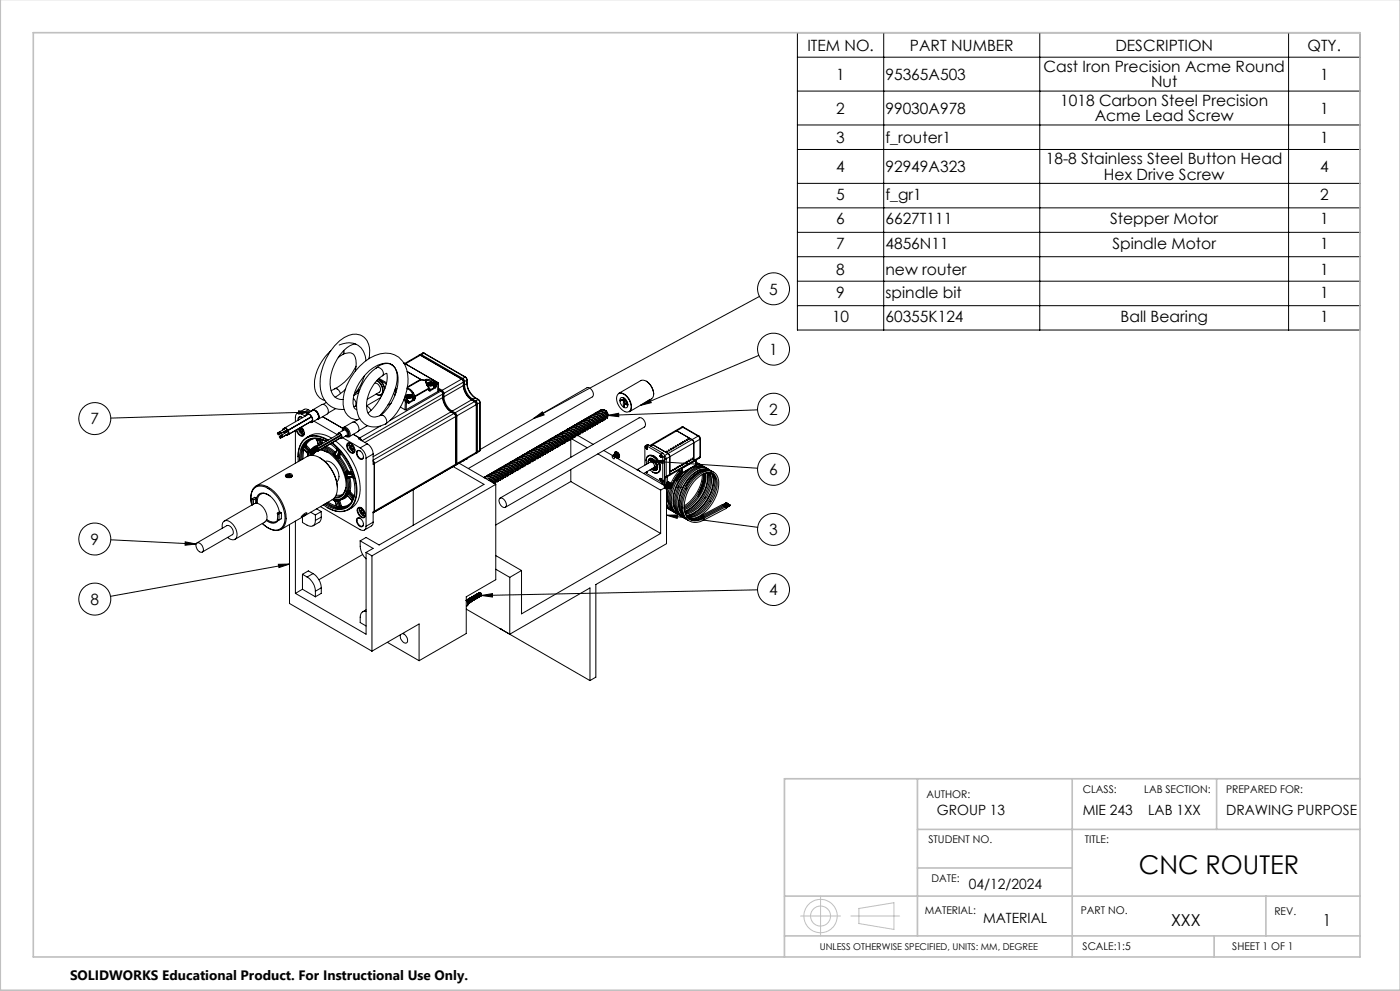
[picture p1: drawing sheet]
<svg xmlns="http://www.w3.org/2000/svg" width="420mm" height="297mm" viewBox="0 0 420 297" stroke-linecap="round" stroke-linejoin="round" font-family="sans-serif">
<defs><g id="words">
<text font-size="7.8" x="341.6" y="261.9">CNC ROUTER</text>
<g font-size="4.9">
<text x="351.3" y="277.5">XXX</text>
<text x="396.8" y="277.5">1</text>
</g>
<g font-size="4.7">
<text x="242.2" y="15.2">ITEM NO.</text>
<text x="273" y="15.2">PART NUMBER</text>
<text x="334.6" y="15.2">DESCRIPTION</text>
<text x="392.2" y="15.2">QTY.</text>
<text x="250.9" y="23.9">1</text>
<text x="265.6" y="23.9">95365A503</text>
<text x="313.1" y="21.6">Cast Iron Precision Acme Round</text>
<text x="396" y="23.9">1</text>
<text x="345.3" y="26.2">Nut</text>
<text x="250.9" y="34.1">2</text>
<text x="265.6" y="34.1">99030A978</text>
<text x="318.1" y="31.8">1018 Carbon Steel Precision</text>
<text x="396" y="34.1">1</text>
<text x="328.4" y="36.3">Acme Lead Screw</text>
<text x="250.9" y="42.8">3</text>
<text x="265.6" y="42.8">f_router1</text>
<text x="396" y="42.8">1</text>
<text x="250.9" y="51.6">4</text>
<text x="265.6" y="51.6">92949A323</text>
<text x="313.8" y="49.3">18-8 Stainless Steel Button Head</text>
<text x="331.2" y="53.8">Hex Drive Screw</text>
<text x="396" y="51.6">4</text>
<text x="250.9" y="59.9">5</text>
<text x="265.6" y="59.9">f_gr1</text>
<text x="396" y="59.9">2</text>
<text x="250.9" y="67.2">6</text>
<text x="265.6" y="67.2">6627T111</text>
<text x="333.1" y="67.2">Stepper Motor</text>
<text x="396" y="67.2">1</text>
<text x="250.9" y="74.5">7</text>
<text x="265.6" y="74.5">4856N11</text>
<text x="333.7" y="74.5">Spindle Motor</text>
<text x="396" y="74.5">1</text>
<text x="250.9" y="82.3">8</text>
<text x="265.6" y="82.3">new router</text>
<text x="396" y="82.3">1</text>
<text x="230.8" y="88.3">5</text>
<text x="250.9" y="89.2">9</text>
<text x="265.6" y="89.2">spindle bit</text>
<text x="396" y="89.2">1</text>
<text x="249.6" y="96.5">10</text>
<text x="265.6" y="96.5">60355K124</text>
<text x="336.1" y="96.5">Ball Bearing</text>
<text x="396" y="96.5">1</text>
<text x="230.8" y="106.3">1</text>
<text x="230.8" y="124.4">2</text>
<text x="27.2" y="127.2">7</text>
<text x="230.8" y="142.4">6</text>
<text x="230.8" y="160.4">3</text>
<text x="27.2" y="163.2">9</text>
<text x="230.8" y="178.4">4</text>
<text x="27.2" y="181.3">8</text>
</g>
<g font-size="4.2">
<text x="281.1" y="244.4">GROUP 13</text>
<text x="324.8" y="244.4">MIE 243</text>
<text x="344.5" y="244.4">LAB 1XX</text>
<text x="367.8" y="244.4">DRAWING PURPOSE</text>
<text x="290.7" y="266.5">04/12/2024</text>
<text x="294.9" y="276.5">MATERIAL</text>
</g>
<text font-size="4.1" x="21" y="293.7">SOLIDWORKS Educational Product. For Instructional Use Only.</text>
<g font-size="3.2">
<text x="277.9" y="239">AUTHOR:</text>
<text x="324.8" y="237.6">CLASS:</text>
<text x="343.3" y="237.6">LAB SECTION:</text>
<text x="367.8" y="237.6">PREPARED FOR:</text>
<text x="278.5" y="252.8">STUDENT NO.</text>
<text x="325.5" y="252.8">TITLE:</text>
<text x="279.4" y="264.3">DATE:</text>
<text x="277.5" y="274">MATERIAL:</text>
<text x="324.3" y="274">PART NO.</text>
<text x="382.3" y="274.2">REV.</text>
<text x="324.8" y="284.6">SCALE:1:5</text>
<text x="369.7" y="284.6">SHEET 1 OF 1</text>
</g>
<text font-size="2.8" x="245.9" y="284.6">UNLESS OTHERWISE SPECIFIED, UNITS: MM, DEGREE</text>
</g></defs>
<g fill="none" stroke="#000" stroke-width=".3">
<path d="M239.2 9.8h168.8v89.1h-168.8zM239.2 17.1h168.8M265.1 9.8v89.1M311.9 9.8v89.1M386.6 9.8v89.1M239.2 27.3h168.8M239.2 37.5h168.8M239.2 44.8h168.8M239.2 55h168.8M239.2 62.3h168.8M239.2 69.6h168.8M239.2 76.9h168.8"/>
<path d="M227.9 88.8l-67.8 36.6M239.2 84.3h168.8M239.2 91.6h168.8M99.2 105.1a14 14 0 0 0-4.8 11.2 4.3 4.3 0 0 0 3 3.7M100.4 116.5a1.46 1.46 0 0 1 1.7 1.5M100.5 116.4l-1.2 .7M101.5 107.2a4 4 0 0 1 4.4-1.2 5.3 5.3 0 0 1 .7 5.3M101.7 103.4a5.3 5.3 0 0 1 8.1 4.7M103.2 105.1v.7l-.3 .3M103.6 116.7l-3.1 2.4M106 119.4l.2 .2a1.48 1.48 0 0 1 .3 2.2M106.7 103.1a6.1 6.1 0 0 0-4.6 3.2 12.8 12.8 0 0 0-2.6 11.3 3.2 3.2 0 0 0 3.4 2.1"/>
<path d="M106.8 109.7a14.3 14.3 0 0 1-6.4 6.8M107.6 117.6l-1.4 .9M107.8 117l-1.1 .7M107.9 116.7l-.8 .5M109.3 112.7l-1.2 2.9-1.8 2.6M110.7 107.5a5.7 5.7 0 0 0-2.6-7.1 7.3 7.3 0 0 0-7.7 3.2 15.4 15.4 0 0 0-3.7 15.1 6.2 6.2 0 0 0 6.6 4M112.4 114.9a1.71 1.71 0 0 1 1.4 2.6l-3.6 2.2M112.9 110.2a14 14 0 0 0-5.6 13.8 5.5 5.5 0 0 0 8.5 3M113 114.1a3.3 3.3 0 0 1 1.6 3.9l-.6 .4M113.1 114a3.4 3.4 0 0 1 1.6 4l-.4 .4M113.3 113.7l.8 .5M113.5 113.7l.7 .4"/>
<path d="M113.7 113.4l2.3 1.3M114 118.5l.4 .2M114 118.4l-1.1-.3 .7 .4 .7-.1M114.1 114.2l.8 1 .4 1.6M114.2 114.1l.8 1 .5 1.4M114.2 114.1l-.1 .1M114.2 119.2l-4.2 2.4M114.2 114.1l1.7 1M114.7 118.3h-.3M114.7 118.2l-.4 .2M114.8 112.6l1.2-.7a11.4 11.4 0 0 1-2.3 8.1l-1.9 2.5-1.4 1.3M117.6 109.4h.1"/>
<path d="M117.7 109.4h.1M118.1 117.9l.4 .6M118.3 117.3l.4 .5M118.4 117.1l.4 .5M118.5 116.7l.2 .1M118.6 116.6l.4 .3M118.6 116.3l.5 .2M118.7 116.8l.3 .1M118.7 116.8l.2 .3M121.1 108.7l10.2 5.9M121.1 108.8l10.2 5.8M121.2 119.7l.4 .7"/>
<path d="M121.4 119.2l.5 1M121.5 118.7l.2 .4M121.6 118.6l.2 .5M121.7 119.1l.5 .9M121.7 118.8v.2M121.8 119.1h-.1M121.8 119.1l.5 .9M121.9 118.5a.89 .89 0 0 1 1-.3 .89 .89 0 0 1 .6 .7 .9 .9 0 0 1-.9 .4 .9 .9 0 0 1-.7-.8zM122.1 116.5l.7 .3 .9 1.1M122.1 118.4l-.3 .2a.98 .98 0 0 0 .9 .9 .98 .98 0 0 0 1-.7l-.3-.4M122.1 116.3a2.39 2.39 0 0 1 1.9 1.5M122.2 118.6l.1 .4"/>
<path d="M122.2 111.4l4 2.3M122.2 111.3l4 2.4M122.3 120l.1 .1M122.3 119l.6 .1M122.3 120h-.1M122.6 118.4l.6 .1M122.6 118.4l-.4 .2M122.6 118.4v.6l.2 .1M123.2 118.5l.1 .3M123.2 118.5v.4M123.3 118.8l-.4 .3M123.7 118.8l-.1 1.2-.5 .3h-.7"/>
<path d="M123.7 117.9v.8M123.7 117.9l.5 .9M123.7 119.4l.4 .2M123.7 119l.5 .3M124 117.8l-.3 .1M124 117.8l.5 .9M124.1 119.6l.1 .3M124.1 119.6l-.4 .2M124.2 118.8h.4M124.2 119.3h.4M124.2 119.3l-.1 .3M124.2 119.9l-1.5 .9"/>
<path d="M124.2 118.8v.5M124.5 118.7l-.3 .1M124.5 118.7l.1 .1M124.6 119.3l-.4 .6M124.6 118.8v.5M125.7 106.4l.5 .1M125.7 106.4l.4 .1M125.7 106.4l-4.3 2.5M126.1 106.3l-.2 .1M126.1 106.5h.1M126.1 106.3h.3M126.1 106.5l12.4 7.1"/>
<path d="M126.1 106.5l-4.5 2.5M126.2 113.7l.1 .1M126.2 113.7h.1M126.2 113.7l-4 2.3M126.2 106.5l12.4 7.1M126.2 113.7l1.4 .2M126.3 113.8l1.3 .3M126.3 113.8l-4.1 2.4M126.4 106.3l-.1 .2M126.4 106.3l12.4 7.1M126.8 105.8l.5 .1M126.8 105.8l.3 .1"/>
<path d="M126.8 105.8l-.7 .5M127.1 105.9h.2M127.1 105.9l12.4 7.1M127.1 105.9l-.7 .4M127.3 105.9l12.4 7.1M127.6 113.9a.78 .78 0 0 1 1.1-.1l1.6 .5M127.6 113.9v.2M127.6 113.9l.1 .2M127.6 114.1l.5 1.3M127.6 114.1l.1 .1M127.7 114.1v.1M127.7 114.2h.1"/>
<path d="M127.7 114.2l.4 1.2M127.7 114.1l.8-.1 1.6 .7M128.1 115.4l.6 .9M128.1 115.4l.5 .9M128.1 115.1v.2M128.3 114.9a.87 .87 0 0 1 .9-.4 .87 .87 0 0 1 .7 .7 .87 .87 0 0 1-.9 .4 .87 .87 0 0 1-.7-.7zM128.5 114.7l-.4 .4a1.14 1.14 0 0 0 2 0l-.4-.4M128.6 115l.1 .3M128.6 116.3l.1 .2M128.6 116.3l-4.1 2.4M128.7 116.9l.3 .3M128.7 116.5l-4.1 2.3"/>
<path d="M128.7 116.5v.4M128.7 116.3v.1M128.7 115.3l.6 .1M128.7 116.3h-.1M128.7 116.8v.1M128.7 116.4v.1M128.7 116.4v.4M128.7 116.8h.1M128.8 116.8l.2 .4M128.8 116.8l-.1 .1M128.9 114.7l.6 .1M128.9 114.7l-.3 .3"/>
<path d="M128.9 114.7v.7h.3M129.2 116.7l-.4 .1M129.5 114.8l.1 .3M129.5 114.8v.4M129.6 115.1l-.3 .3M130.1 114.7l.3 .2M130.1 114.7v.3M130.1 115.1l-.1 1.2-1.3 .3M130.1 115.7l.3 .2M130.1 115.3l.5 .3M130.3 114.3l-.2 .4M130.3 114.3l.4 .2"/>
<path d="M130.4 115.9l.2 .3M130.4 114.9l.2 .3M130.4 115.9l-.3 .2M130.6 115.2h.4M130.6 115.6h.4M130.6 115.6l-.2 .3M130.6 116.2l-1.6 1M130.6 115.2v.4M130.7 114.5l-.3 .4M130.7 114.5v.2M130.7 114.5l.5 .1M130.7 114.7l-.3 .2"/>
<path d="M130.7 114.7l.2 .3M130.7 114.7l.6 .1M130.9 115l-.3 .2M130.9 115l.1 .2M131 115.6l-.4 .6M131 115.2v.4M131.2 114.6l.1 .2M131.2 114.6l.1 .4M131.2 114.6h.1M131.3 114.8v.2M131.3 114.8l-.4 .2M131.3 114.6l.1 .4"/>
<path d="M131.3 114.6h.1M131.3 114.6l.2 .3M131.3 115l-.3 .2M131.3 115h.1M131.4 117.3l-9.6 5.5M131.4 115v2.3M131.5 114.9l-.1 2.4M131.5 114.9l-.1 .1M131.5 116.7l.9 .5M131.5 116.7l.8 .5M131.5 116.3l1.1 .7M132.3 117.2l.5 .9"/>
<path d="M132.3 117.2h.1M132.3 117.2l-15.3 8.8M132.4 117.2l.5 .8M132.6 117l.6 .9M132.6 117l-.1 .3M132.8 119.1a5.4 5.4 0 0 0 2.5 4.3M132.8 117.9h.4M132.8 118.1v1M132.8 119.1l-23.3 13.5M132.8 118.1l-24.2 14M132.9 119a5.8 5.8 0 0 0 3.4 4.9M132.9 119l-.1 .1"/>
<path d="M132.9 118l-.1 .1M132.9 118v1M133.2 118.9a5.4 5.4 0 0 0 2.4 4.3M133.2 118.9l-.3 .1M133.2 117.9v1M138.5 113.6l.5 .9M138.5 113.6h.1M138.5 113.6l-5.9 3.4M138.6 113.6l.5 .8M138.8 113.4l.5 .9M138.8 113.4l-.2 .3M139 115.6a5.6 5.6 0 0 0 2.5 4.2"/>
<path d="M139 114.3h.3M139 115.6l-5.8 3.3M139 114.5l-5.8 3.4M139 114.5v1.1M139.1 115.5a5.6 5.6 0 0 0 2.5 4.3M139.1 115.5l-.1 .1M139.1 114.4l-.1 .1M139.1 114.4v1.1M139.3 115.4a5.7 5.7 0 0 0 2.5 4.3M139.3 115.4h-.2M139.3 114.3v1.1M139.5 113l.3 .3 .3 .6"/>
<path d="M139.5 113l-.7 .4M139.7 113l.4 .8M139.7 113h-.2M140.1 115a5.6 5.6 0 0 0 2.4 4.2M140.1 115l-.8 .4M140.1 113.9l-.8 .4M140.1 113.9v1.1M140.1 114.9a5.9 5.9 0 0 0 2.6 4.3M140.1 114.9v.1M140.1 113.8v.1M140.1 113.8v1.1M141.5 119.8h.1"/>
<path d="M141.5 119.8l-5.9 3.4M141.5 119.8l.8 .6M141.6 119.8l.9 .6M141.8 119.7l-.1 .2M141.8 119.7l.9 .5M142.5 119.2h.2M142.5 119.2l-.7 .5M142.5 119.2l.9 .6M142.7 119.2l.8 .5M143.4 119.8l.3 .2 .2 .7M143.4 119.8l-.7 .4M143.5 119.7l.5 .9"/>
<path d="M143.5 119.7l-.1 .1M185.5 118a3 3 0 0 1 3.6 2.6 1.79 1.79 0 0 1-1.1 2.9 4.2 4.2 0 0 1-2.8-5.1zM185.6 117.9l6.7-3.9a3.2 3.2 0 0 1 3.5 2.7 2.2 2.2 0 0 1-.4 2.9l-6.6 3.8a3 3 0 0 0-.3-4.2 2.51 2.51 0 0 0-2.9-1.3zM186.2 119.3a1.53 1.53 0 0 1 2 1.2 1.13 1.13 0 0 1-.5 1.7 2.19 2.19 0 0 1-1.5-2.9zM186.2 119.9l-.1 .3M187 120l-.9 .2M187 120l.1 .6M187.3 119.7l-.3 .3M187.4 119.8l-.3 .8M187.5 119.8l.1 .2M187.6 119.9l-.2 1.1M187.9 120v1.2"/>
<path d="M188.6 119.6h.1M188.9 120v.2M193.9 114.2a4.9 4.9 0 0 1 2.2 3.9M227.6 106.5l-35.5 15M83.2 129.8a.26 .26 0 0 1 .4 .1 .26 .26 0 0 1-.2 .4zM83.3 129.7l2.4-1.3 .2 .1v.4l-1.7 1.1M83.8 129.5l.1-.1a.31 .31 0 0 1 .3 .2 .31 .31 0 0 1-.1 .4zM83.8 130.8l.1-.1a.29 .29 0 0 1 .3 .3 .29 .29 0 0 1-.2 .3zM83.9 130.8l2.3-1.4 .3 .2v.4l-1.7 1M84.5 130.4l.3 .2v.4l-.4-.3zM85.3 128.6l-.4-.1-.1 .4M85.4 129.3l-1.8 1"/>
<path d="M85.4 128.5v-.2a.51 .51 0 0 1 .7 .2 .51 .51 0 0 1-.2 .7l-.2-.1M85.6 129.1l-.1 .4-.4-.1M85.9 129.6l-.4-.1-.1 .4M85.9 130.3h.1M85.9 130.3l-1.7 1M86 129.5v-.2a.52 .52 0 0 1 .6 .2 .52 .52 0 0 1-.1 .7l-.2-.1M86.1 129.2l-.6 .3M86.2 130.1l-.1 .4-.4-.1M88.6 127.7h.1M88.6 129v9.8M89 128.8a1.85 1.85 0 0 0 1.9 1.7M89.5 128.5l.1 .4a1.05 1.05 0 0 0 .5 .9 1.05 1.05 0 0 0 1.1 0l.1-.2"/>
<path d="M89.6 123.1l3.3 .4-3.3 .6zM89.9 128.7l.3 .6M89.9 126.9l.1 .1M90.1 126.9h.1M90.2 129.3l.5 .3M90.2 128.3l.5 .3M90.2 128.3l-.3 .4M90.4 124a1.07 1.07 0 0 0-1.3-.1 1.07 1.07 0 0 0-.5 1.2v1.3M90.4 124l1.1 .7M90.4 130l.8 .1M90.4 128l.2 .1a1.89 1.89 0 0 1 .3 2.6 2.04 2.04 0 0 1-2-1.8M90.4 128.3l-.5 .4"/>
<path d="M90.5 128.4l.2 .6M90.5 134.5l.1 .2M90.5 134.5h.1M90.5 125h-.6l-.3 .8M90.6 134.7l-.4 3.2M90.6 134.5h.1M90.6 134.5v.2M90.7 128.6l.2 .7M90.7 129l.2 .1M90.7 129l-.5 .3M90.7 125.2l-.7-.4a.81 .81 0 0 0-.6 1.1M90.7 134.5l-.1 .2"/>
<path d="M90.8 134.4l.3 .2M90.8 134.4l-.2 .1M90.8 134.4l.1 .1M90.9 134.5l.2 .2M90.9 134.5h-.2M90.9 129.3l-.2 .3M90.9 134.5l-.3 3.2M90.9 134.5l-.3 .2M90.9 133.6l-.4 .9M90.9 133.6h.1M91 133.6l.1 .2M91.1 133.8l.2 .3"/>
<path d="M91.1 133.8l-.3 .6M91.1 134.6v.1M91.1 134.7l1.2 1.2M91.1 134.6l1.2 1.2M91.2 133.3l-.3 .3M91.2 133.3v.2M91.2 133.3l-.2 .3M91.2 134.8l-.3 2.7M91.2 133.5l.2 .2M91.2 133.5l-.2 .1M91.3 134.1l1.1 1.2M91.3 127.5l-.2 .1"/>
<path d="M91.4 126.1h.1M91.4 133.7l.1 .2M91.4 133.7l-.3 .1M91.5 133.1l.4 .1M91.5 133.9l-.2 .2M91.5 133.1l.2 .7M91.5 133.1l-.3 .2M91.5 133.9l1.2 1.2M91.7 124.6a.62 .62 0 0 1 .9-.6l1 1a1.13 1.13 0 0 1-.3 1.7l-.4-.1M91.7 133.8l1.2 1.2M91.7 133.8l-.2 .1M91.8 124.6l.2-.5a1.5 1.5 0 0 1 1.5 .8 1.5 1.5 0 0 1-.2 1.6h-.3"/>
<path d="M91.9 133.2l.1 .3M92 133.5l-.3 .3M92 133.5l1.1 1.2M92 131.1a6 6 0 0 1 7.5 .2M92 125.7v.1M92 124l1.8-1a1.73 1.73 0 0 1 1.4 2.6l-1.7 1M92.1 125.7h.1M92.3 135.9l.1 .1M92.3 135.8l.1 .2M92.3 135.8v.1M92.4 136v.3M92.4 136.5l-.1 .3"/>
<path d="M92.4 136.3h.1M92.4 136.3v.1M92.4 135.3l.2 .2M92.5 122.8l-1-.2-2.4 1.3M92.5 122.8l-2.1 1.2M92.5 122.8l.8 .5M92.6 124.1l-7.7 4.4M92.6 135.5l-.2 .5M92.7 135.1l.1 .1M92.7 135.1l-.3 .2M92.7 135.3l2.2-1.2 .2 .1-2.2 1.4M92.8 135.5l-.4 .9"/>
<path d="M92.8 135.5h.1M92.8 131.8l-1.3 1.3M92.8 135.5h-.2M92.8 135.2l-.2 .3M92.8 135.2l.1 .1M92.9 135l-.2 .1M92.9 123.5l-59.7 1.8M92.9 135.5l-.5 1.2M93.1 134.7l.2 .1M93.1 134.7l-.2 .3M93.1 135.5l1.9-1 .1 .3-1.8 1M93.1 136l2.2-1.3 .2 .1-2.2 1.4"/>
<path d="M93.1 135.1l.2 .3zM93.1 136.1l-.2 .4M93.3 134.8h.1M93.4 135.7l-.2 .2M93.5 125l-8 4.5M93.5 135.7l.2 .3zM93.5 136.1l-.2 .4M93.6 123.1a1.16 1.16 0 0 1 1.8 .9l.2 .9M93.6 123.1l.1-.1a1.72 1.72 0 0 1 1.9 1.9M93.7 126.1l-7.6 4.4M93.8 122.9l2.8-1.7a1.88 1.88 0 0 1 1.6 2.9l-2.8 1.6a1.86 1.86 0 0 0-1.6-2.8zM94.1 134.5l-.3 .2"/>
<path d="M94.2 126.2l7 4.1M94.4 135.6l-.4 .9M94.4 131.4l-1.2 .4-1.3 1.4M94.5 131.4a4 4 0 0 0-3.3 1.9M94.5 131.4h.1M94.5 131.4h.2M94.6 134.6l.1 .1M94.6 131.4h.1M94.6 131.4l1.1 .1M94.6 134.2l-.2 .1M94.7 131.4l.3 .2M94.7 134.5h.1"/>
<path d="M94.7 131.4h.1M94.7 131.4l.2 .2M94.8 134.5h.1M94.8 134.5v.1M94.8 134.1h.3v.3h-.1M94.8 135l-.7 .4M94.8 134.9v.1M94.9 134l-.9 .3-.9 .8-.2-.1M94.9 134l-.4 .2M94.9 134.4l.2 .4M94.9 134.9h.1M94.9 131.6l.2 .3"/>
<path d="M95 131.6l.1 .3M95 131.6h.6M95 134.8l.1 .1M95 131.6h-.1M95.1 135.2h.1M95.1 131.9h.1M95.1 131.9l.4 1.6M95.1 134.8h.1M95.1 135.2l-.1 .1M95.1 131.9l.5 1.6M95.2 134.8h.3l-.1 .3M95.2 133.8l-1.2 .5"/>
<path d="M95.5 133.5h.1M95.5 133.4a3.1 3.1 0 0 0-2.2 1.4M95.5 133.5l.1 .1M95.6 131.6v.4M95.6 131.6l.4 .1M95.6 133.5h.1M95.6 124.9v.4l-.6 .4M95.6 124.9l-.2 .7-.3 .1M95.6 132l.4 1.3M95.7 131.5l-.1 .1M95.7 131.5h.1M95.8 131.5l2 .8"/>
<path d="M96 134.8l1 .2M96 131.5h-.3M96 131.7v.2M96 131.9l-.4 .1M96 131.6v.1M96 131.9l.3 1.2M96 137.2a11.4 11.4 0 0 1 5.2 8.7M96.1 134.7a10.7 10.7 0 0 1 7.3 8 5.2 5.2 0 0 1-1.4 6.3l-1.7 .3M96.1 131.7v.1M96.1 131.8l-.1 .1M96.1 131.8l.4 1.2M96.3 131.7l-.2 .1"/>
<path d="M96.5 131.7l.3 1.2M96.7 134.4a12.3 12.3 0 0 1 7.2 12.9 3.2 3.2 0 0 1-4 2.3M96.8 124.9l6 3.5M96.9 135l1.4 .6M97.1 134.2l1.3 .6 1.6 1.2M97.4 134l1.3 .5 1.7 1.2M97.5 138.3a3.3 3.3 0 0 1 3.7 2.4l.3 .7a2.44 2.44 0 0 1-.5 3M97.8 133.7l1.1 .5 1.7 1.3M97.9 132.3a4.8 4.8 0 0 0-7.8 3l-.2 2.8M97.9 120.6l-1 .6M98.3 132a6 6 0 0 0-7.4 .1 8 8 0 0 0-1.4 6.3M98.5 131.9a6 6 0 0 0-7.4 0 6.9 6.9 0 0 0-1.7 5"/>
<path d="M99.1 133a18 18 0 0 1 7.3 15.2 4.6 4.6 0 0 1-6.7 4.1l-2.3-1.2M99.5 132.8a19.2 19.2 0 0 1 7.4 15.4 5 5 0 0 1-7.7 4.4l-2.2-1.3M99.7 132.7a19.6 19.6 0 0 1 7.4 15.2 5.1 5.1 0 0 1-5.3 5.4l-2-.4-1.6-.8M100 136l.2 .3M100 136h.3M100 136l.2 .2M100.2 136.3l.9 .9M100.2 136.2v.1M100.2 136.2l.3 .1M100.3 136h.2v.3M100.3 136l-.1 .2M100.4 135.7l.1 .2"/>
<path d="M100.4 135.7l-.4 .3M100.5 136.3l.5 .5M100.5 135.9l.1 .2M100.5 135.9v.1M100.6 136.1l-.1 .2M100.6 135.5l-.2 .2M100.6 135.5h.1M100.6 132.1a19.3 19.3 0 0 1 7.3 15.9 5.7 5.7 0 0 1-3.4 4.8M100.7 122.5l-2.3 1.3M100.9 134.5l1 1.1-.2-.1M101 134.9l.1 .2M101 134.7l.1 .1"/>
<path d="M101 134.9l-.5 1M101 134.7v.2M101 136.8l.1 .4M101 136.8h.4M101.1 137.2l.3 .2M101.1 136.7l-.1 .1M101.1 136.7h.3M101.1 135.1l-.5 1M101.1 134.8l.6 .7M101.1 134.8v.3M101.1 137.2h.1M101.1 137.2h.3"/>
<path d="M101.3 130.2l.1-.2a.93 .93 0 0 1 1 .3 .93 .93 0 0 1 0 1.1h-.4M101.4 137.2v.2M101.4 137.4l1.3 2 1 2.1M101.4 136.8v.4M101.4 130.2l.1-.1a.73 .73 0 0 1 .9 .3 .73 .73 0 0 1-.2 .9h-.1M101.4 136.7v.1M101.5 129.8l1.6-.9a1.06 1.06 0 0 1 .9 1.6l-1.6 .9M101.5 135.6l.4 .1M101.5 135.6l-.4 1.1M101.6 136.6l.3 .1M101.6 136.6l.1 .6M101.6 136.6l-.2 .1"/>
<path d="M101.7 135.5l-.2 .1M101.7 137.2l1.4 2 1 2.1M101.7 137.2l-.3 .2M101.9 129.9l-7 4.1M101.9 135.7l-.5 1M101.9 136.7l.1 .3M101.9 135.7h.1M102 137l1.7 2.5 .7 1.7M102 137l-.3 .2M102 135.7l-.4 .9M102.2 136l-.3 .7M102.3 130.3l-7.2 4.1"/>
<path d="M102.4 130.5l-7.2 4.2M102.5 131l-7.4 4.3M102.8 131.2l5.3 3M102.9 129l.3-.4a1.34 1.34 0 0 1 1.1 2h-.5M103.1 128.1l-.3 .4-.1 .6M103.1 128.1l2.7-1.6a1.88 1.88 0 0 1 1.6 2.9l-2.7 1.5-1.1-.2 .8 .1a1.66 1.66 0 0 0-1.2-2.5l-.3 .2-.1 .6M103.1 128.1a1.91 1.91 0 0 1 1.6 2.8M104.2 132.8a2 2 0 0 1 2.1 2.8 1.37 1.37 0 0 1-2.1-1 1.66 1.66 0 0 1 0-1.8zM104.5 132.8a1.87 1.87 0 0 0 1.7 2.8M105 132.8l-.3 .8M105.2 133.5v.6M105.2 134.1l.4 .6"/>
<path d="M105.5 133h-.5a1.43 1.43 0 0 0 1.2 2.1l.3-.4M105.6 135.1l.8 .1M105.6 133.5h-.4M105.6 133.5l.4 .5M105.7 133.8l.3 .5M105.7 133.6v.2M105.7 133.8l-.5 .3M106 130.2l1.9 1.1M106 134.6l-.4 .1M106 134v.6M106.1 134.3l-.5 .4M106.5 121.8l-.3 .1"/>
<path d="M107 121.5l-.5 .3M107 122.8a1.73 1.73 0 0 1-1.1-1.8 13.4 13.4 0 0 1 8.7-12 3.5 3.5 0 0 1 4.7 3.3 14 14 0 0 1-5.1 12.2M107.2 135.1a1.69 1.69 0 0 1 1.6 2.5 1.69 1.69 0 0 1-1.6-2.5zM107.4 125.8a4.3 4.3 0 0 1-4.5-4.6 16.4 16.4 0 0 1 11.2-15.2 6.9 6.9 0 0 1 8.3 7.5 17.3 17.3 0 0 1-6.7 13.6M107.9 131.3l.5 .7M107.9 131.3l-.4 .2 2.7 1.5M107.9 125.4l-1.8 1.1M108 135.1h-.6a1.65 1.65 0 0 0 1.3 2.4l.3-.6M108.1 134.2a3.8 3.8 0 0 1 1.7 3.1M109.8 137.3v20.4M109.9 127.8l-2.3 1.3M110 121.7l.8 .5 .5 .8"/>
<path d="M110.1 127.5l-.2 .3M110.2 133a3.7 3.7 0 0 1 1.7 3.1M110.2 133l-2.1 1.2M110.2 127.6l-.3 .2M111.9 138.1l.4 .8M111.9 136.1l-2.1 1.2M111.9 136.1v3l.4-.2M112.3 138.9v14.3M114.1 127.7l-6.2 3.6M114.2 124.5a1.62 1.62 0 0 1 1.6 .8 1.62 1.62 0 0 1-.1 1.8M114.3 124.5a2.58 2.58 0 0 1-2.7 .3 2.58 2.58 0 0 1-1.6-2.2 11.6 11.6 0 0 1 4.9-10.2 1.66 1.66 0 0 0-2-2.1 3.9 3.9 0 0 1 4.9-.8 5.9 5.9 0 0 1 1.1 5.9 21.1 21.1 0 0 1-5 9.2M117.4 120.8l-1 .6"/>
<path d="M120.1 122l1.4 .8M121.5 122.8h.3M121.6 120.4h.4M121.6 120.4l-.1 2.4M121.9 120.2l-.3 .2M121.9 120.2l.1 .2M122 120.4l-.2 2.4M122.2 120l.1 .2M122.2 120l-.3 .2M122.3 120.6v.2h.4M122.3 120.2l-.3 .2M122.3 120.2v.4"/>
<path d="M122.4 120.5h.1M122.4 120.1l-.1 .1M122.4 120.5l-.1 .1M122.4 120.1v.4M122.4 120.4l.1 .1M122.5 120.5l.2 .3M122.5 120.5h-.1M122.8 120.3l-.3 .2M135.3 123.4l.9 .5M135.3 123.4l-23.4 13.5M135.4 123.4h-.1M135.6 123.2l-.1 .2"/>
<path d="M135.6 123.2l.9 .5M136 139.8l9.2 5.4-31.5 18.1-3.9-2.2-1.7 1M136.2 123.9l.5 .9M136.2 123.9h.1M136.2 123.9l-24.3 14M136.3 123.9l.5 .8M136.5 123.7l-.2 .3M136.5 123.7l.6 .9M136.6 139.5l-24.7 14.2 .4-.5M136.7 124.6h.4M136.7 139.1l-.1 .4M136.7 124.8l-24.4 14.1"/>
<path d="M136.7 124.8v14.3M136.7 139.1l-24.4 14.1M136.8 139l-.2 .5M136.8 124.7l-.1 .1M136.8 139l-.1 .1M136.8 124.7v14.3M136.9 139.3h-.2M137.1 138.9l-.3 .1M137.1 138.9l-.2 .4M137.1 124.6v14.3M137.7 138.8l11 6.4M138.9 138.1h.1"/>
<path d="M138.9 138.1l-5.9 3.4M139.9 137.5h.1M139.9 137.5l-.7 .4M142.3 120.4l.6 .9M142.3 120.4h.2M142.3 120.4l-5.8 3.3M142.5 120.4l.4 .8M142.7 120.2l-.2 .3M142.7 120.2l.5 .9M142.7 135.9l-5.8 3.4M142.9 121.1h.3M142.9 135.6l-.2 .3"/>
<path d="M142.9 121.3l-5.8 3.3M142.9 121.3v14.3M142.9 135.6l-5.8 3.3M142.9 135.5l-.2 .4M142.9 121.2v.1M142.9 135.5v.1M142.9 121.2v14.3M143.1 135.7h-.2M143.2 135.4h-.3M143.2 135.4l-.1 .3M143.2 121.1v14.3M143.8 135.3l-.7 .4"/>
<path d="M143.9 135l-.1 .3M143.9 120.7l-.7 .4M143.9 120.7v14.3M143.9 135l-.7 .4M144 134.9l-.2 .4M144 134.7l32.1-18.5a1.84 1.84 0 0 1 1.6 2.8l-37.2 21.4M144 120.6l-.1 .1M144 134.9l-.1 .1M144 120.6v14.3M150.6 139.9a2.3 2.3 0 0 1 3.4 1.7M151.1 139.7a2.23 2.23 0 0 1 3.3 1.7l-.4-.4M151.3 139.5a2.23 2.23 0 0 1 3.4 1.7l-.3 .2"/>
<path d="M151.9 139.2a2.26 2.26 0 0 1 3.3 1.8l-.5-.4M152.4 138.9l-.3 .2M152.4 139a2.33 2.33 0 0 1 3.1 1.8l-.3 .2M152.6 138.8a2.3 2.3 0 0 1 3.4 1.7l-.5-.3M152.8 140l.9 .5 .4 .4-.2 .2M152.9 138.6a2.3 2.3 0 0 1 3.3 1.8l-.3 .1M153.4 138.4a2.22 2.22 0 0 1 3.2 1.7l-.4-.3M153.5 139.5l.9 .6 .4 .5-.2 .1M153.6 138.2a2.3 2.3 0 0 1 3.4 1.7M154.1 138a2.27 2.27 0 0 1 3.3 1.7l-.4-.4M154.3 139.1l1.1 .7 .2 .3-.2 .2M154.3 137.8a2.23 2.23 0 0 1 3.4 1.7l-.3 .2"/>
<path d="M154.9 137.5a2.26 2.26 0 0 1 3.3 1.7l-.5-.3M155 138.6l1 .7 .3 .4-.2 .1M155.4 137.2l-.3 .2M155.4 137.2a2.31 2.31 0 0 1 3 1.9l-.2 .1M155.6 137.1a2.3 2.3 0 0 1 3.4 1.7l-.5-.3M155.8 138.3l.9 .5 .4 .4-.2 .2M155.8 136.9a2.28 2.28 0 0 1 3.4 1.7M156.4 136.7a2.22 2.22 0 0 1 3.2 1.7l-.4-.4M156.5 137.8l.9 .6 .4 .4-.2 .2M156.8 136.3l-.2 .2M156.9 136.3a2.36 2.36 0 0 1 3 1.9M157 139.9l-.3 .2"/>
<path d="M157.1 136.2a2.27 2.27 0 0 1 3.3 1.8l-.5-.4M157.3 137.4l1.1 .7 .2 .3-.2 .1M157.3 136.1a2.24 2.24 0 0 1 3.4 1.7l-.3 .1M157.9 135.8a2.24 2.24 0 0 1 3.2 1.7l-.4-.3M158 136.9l1 .6 .3 .4-.2 .2M158.4 135.5l-.3 .1M158.4 135.5a2.31 2.31 0 0 1 3 1.9l-.3 .1M158.6 135.4a2.32 2.32 0 0 1 3.4 1.7l-.5-.4M158.8 136.5l.9 .6 .4 .4-.2 .2M158.8 135.2a2.3 2.3 0 0 1 3.4 1.7M159.2 138.6l-.3 .2M159.4 134.9a2.22 2.22 0 0 1 3.2 1.8l-.4-.4"/>
<path d="M159.5 136.1l.9 .5 .4 .5-.2 .1M159.6 134.8a2.32 2.32 0 0 1 3.3 1.7M159.9 138.2l-.2 .2M160.1 125.4l2.6-2 .5 1zM160.1 134.5a2.27 2.27 0 0 1 3.3 1.7l-.5-.3M160.3 135.6l1.1 .8 .1 .3-.1 .1M160.3 134.3a2.24 2.24 0 0 1 3.4 1.7l-.3 .2M160.9 134.1a2.26 2.26 0 0 1 3.2 1.7l-.4-.4M161 135.2l1 .6 .3 .4-.2 .1M161.4 133.7l-.3 .2M161.4 133.8a2.31 2.31 0 0 1 3 1.8l-.3 .2M161.6 133.6a2.28 2.28 0 0 1 3.3 1.7l-.4-.3"/>
<path d="M161.8 134.8l.9 .6 .4 .4-.3 .1M162.1 133.3l-.3 .2M162.1 133.3a2.32 2.32 0 0 1 3.1 1.9l-.3 .2M162.2 136.9l-.3 .2M162.4 133.2a2.22 2.22 0 0 1 3.2 1.7l-.4-.3M162.5 134.3l.9 .6 .4 .5-.2 .1M162.6 133a2.28 2.28 0 0 1 3.3 1.7M162.9 136.5l-.2 .2M163.1 132.8a2.23 2.23 0 0 1 3.3 1.7l-.5-.4M163.3 133.9l.8 .5 .4 .5-.1 .2M163.3 132.6a2.24 2.24 0 0 1 3.4 1.7l-.3 .2M163.9 132.3a2.26 2.26 0 0 1 3.2 1.8l-.4-.4"/>
<path d="M164 133.5l1 .6 .3 .4-.2 .1M164.4 132l-.3 .2M164.4 132a2.31 2.31 0 0 1 3 1.9l-.3 .2M164.6 131.9a2.3 2.3 0 0 1 3.3 1.7l-.4-.3M164.7 133.1l1 .5 .4 .5-.3 .1M165.1 131.6l-.3 .1M165.1 131.6a2.32 2.32 0 0 1 3.1 1.9l-.3 .1M165.3 131.5a2.27 2.27 0 0 1 3.3 1.7l-.4-.3M165.5 132.6l1.2 .8 .1 .3-.2 .1M165.6 131.3a2.28 2.28 0 0 1 3.3 1.7M165.9 134.8l-.2 .1M166.1 131.1a2.33 2.33 0 0 1 3.3 1.6"/>
<path d="M166.3 132.2l.8 .5 .4 .5M166.3 130.9a2.3 2.3 0 0 1 3.4 1.6M166.9 130.6a1.75 1.75 0 0 1 2.3 .1M167 131.8l1 .6 .3 .3-.2 .2M167.3 130.3l-.2 .2M167.3 130.3a1.82 1.82 0 0 1 2.1 .3M167.5 133.2l-.1 .1M167.6 130.2a2.2 2.2 0 0 1 3.3 1.7l-.5-.4M167.7 131.3l.7 .3 .7 .7M168.2 129.8a2.35 2.35 0 0 1 3 1.9l-.3 .2M168.2 129.8l-.3 .2M168.4 129.7a2.23 2.23 0 0 1 3.2 1.8l-.4-.4"/>
<path d="M168.5 130.9l.3 .1M168.6 129.6a2.23 2.23 0 0 1 3.3 1.7l-.3 .2M168.8 131l1 .9-.2 .1M168.9 133l-.2 .2M168.9 132.4l.4 .4M169.1 132.3l.3 .4M169.1 132.3l-.3 .2M169.1 129.3a2.27 2.27 0 0 1 3.3 1.7l-.5-.3M169.2 130.7l-.4 .3M169.2 130.7l.8 .9 .2 .7-.5-.3M169.3 130.5l.9 .6 .3 .3-.1 .2M169.3 129.1a2.29 2.29 0 0 1 3.3 1.8l-.2 .2"/>
<path d="M169.4 130.6l1 1.2v.4l-.3 .1M169.4 130.6l-.2 .1M169.4 132.7h.1M169.7 132.5l-.3 .3M169.7 132.5l-.3 .2M169.9 128.9a2.15 2.15 0 0 1 3.2 1.7l-.4-.4M169.9 130l1.1 .6 .3 .4-.2 .2M170 128.7a2.27 2.27 0 0 1 3.4 1.8l-.3 .1M170.5 128.5a2.21 2.21 0 0 1 3.3 1.7l-.4-.4M170.7 129.6l1 .5 .3 .5-.2 .1M171.2 128.1l-.3 .1M171.2 128.1a2.35 2.35 0 0 1 3 1.9l-.3 .2"/>
<path d="M171.2 131.4l5 2.8M171.2 131.4v5.7M171.3 131.3l-.1 .1M171.4 128a2.23 2.23 0 0 1 3.2 1.7l-.4-.3M171.5 129.1l.7 .4 .6 .7M171.6 127.8a2.23 2.23 0 0 1 3.3 1.8l-.3 .1M172.1 130.9h-.2M172.1 127.6a2.29 2.29 0 0 1 3.3 1.7l-.5-.4M172.2 128.7l1 .6 .3 .4-.2 .2M172.3 127.4a2.25 2.25 0 0 1 3.3 1.7l-.2 .2M172.8 130.2l-.2 .1M172.8 130.5h-.1"/>
<path d="M172.9 127.2a2.15 2.15 0 0 1 3.2 1.7l-.4-.4M172.9 128.3l1.1 .6 .3 .4-.2 .1M173 127a2.26 2.26 0 0 1 3.4 1.7l-.3 .2M173.3 130.5l4.6 2.7M173.5 126.7a2.21 2.21 0 0 1 3.3 1.7l-.4-.3M173.7 127.9l1 .5 .3 .4-.2 .2M174.2 126.3l-.3 .2M174.2 126.4a2.35 2.35 0 0 1 3 1.9l-.3 .1M174.3 126.3a2.25 2.25 0 0 1 3.3 1.7l-.4-.3M174.5 127.4l.7 .4 .6 .6M174.6 126.1a2.24 2.24 0 0 1 3.3 1.7l-.3 .2M175.1 125.9a2.29 2.29 0 0 1 3.3 1.6l-.5-.3"/>
<path d="M175.2 127l.7 .3 .6 .7M175.3 125.7a2.25 2.25 0 0 1 3.3 1.7l-.3 .2M175.8 128.5l-.2 .1M175.9 125.4a2.15 2.15 0 0 1 3.2 1.8l-.4-.4M175.9 126.5l1.3 .9 .1 .2-.2 .1M176 125.3a2.26 2.26 0 0 1 3.4 1.7l-.3 .1M176.5 125a2.25 2.25 0 0 1 3.3 1.7l-.4-.3M176.5 128.1l-.2 .1M176.7 126.1l1 .6 .3 .5M177.2 124.6l-.3 .2M177.2 124.6a2.35 2.35 0 0 1 3 1.9l-.3 .2M177.3 124.6a2.25 2.25 0 0 1 3.3 1.7l-.4-.4"/>
<path d="M177.5 125.7l1 .7 .3 .3-.2 .2M177.6 124.4a2.24 2.24 0 0 1 3.3 1.7l-.3 .2M178 127.2l-.2 .1M178.1 124.1a2.27 2.27 0 0 1 3.3 1.7l-.5-.3M178.2 125.3l1 .6 .3 .4M178.6 123.8l-.3 .2M178.6 123.8a2.25 2.25 0 0 1 3 1.9l-.3 .2M178.8 123.7a2.31 2.31 0 0 1 3.4 1.6M178.9 124.8l1 .6 .4 .5-.2 .1M179 123.5a2.16 2.16 0 0 1 3.3 1.6l-.1 .2M179.4 136l18.8 10.9M179.5 123.3a1.67 1.67 0 0 1 2.3 .1"/>
<path d="M179.5 126.3l-.2 .1M179.7 124.4l1 .6 .3 .4M180.2 122.9l-.3 .1M180.5 124l1.3 1M181 125.4l-.2 .2M181.1 135l18.9 10.9M181.2 123.5l1.2 .8M181.2 122.8l.8 .6-.4-.4M181.2 122.8l-1 .1M181.2 122.8l.6 .6M181.4 122.9l.2 .1M181.6 125.1l.2-.1 .4 .3"/>
<path d="M181.6 123l.5 .4 .3 .9M181.8 123.4l.6 .9M182.3 124.5l3.3-.6v1zM182.4 124.3l-.1 .3M183.8 136.5a.59 .59 0 0 1 .3 1 .5 .5 0 0 1-.4-.5 .5 .5 0 0 1 .3-.5l.4 .4M183.9 136.4l.5 .2 .2 .4-.2-.4M184 136.3l.6 .3 .1 .5M184 136.3h.1M184.2 136.3a.62 .62 0 0 1 .6 .9M184.2 136.2v.1M184.3 136.2h.1M184.5 136.1a.54 .54 0 0 1 .6 .3 .54 .54 0 0 1-.1 .6"/>
<path d="M184.5 136.1h.1M184.5 135.5a1.2 1.2 0 0 1 1.1 1.8l-.7-.2a.56 .56 0 0 0 0-.7 .56 .56 0 0 0-.6-.2zM184.5 136.2l.3 .1M184.5 135.5a1.16 1.16 0 0 1 1.1 .6 1.16 1.16 0 0 1 0 1.2M184.6 136a.57 .57 0 0 1 .6 .3 .57 .57 0 0 1-.1 .7M184.7 136.1l-.1 .1M184.7 135.9h.2M184.8 135.4a1.22 1.22 0 0 1 1 1.7M184.9 135.9l-.2 .1M184.9 135.9a.64 .64 0 0 1 .4 1M185 137.1h.1M186.1 120.2v-.1a1.01 1.01 0 0 1 1.6-.2l-.6-.6a2.53 2.53 0 0 1 1.1 1.8v.3l-.3-.2"/>
<path d="M187.1 120.6l-.1 .6 .3 .8M187.1 121.6l.2 .4M187.4 121l-.1 1M187.4 121l.5 .2M192.1 121.5l2.8-1.8 .5 1zM193.7 134.2l.1-.2 .3 .1 .1 .4M193.7 134.2l.5 .3M193.9 138l.1 1.1M193.9 138a1.31 1.31 0 0 1 .8-1.5 1.31 1.31 0 0 1 1.6 .6 3.6 3.6 0 0 1 1.2 4.4 1.83 1.83 0 0 1-2.5-.7M193.9 138a1.34 1.34 0 0 1 .8-1.5 1.34 1.34 0 0 1 1.6 .5 3.7 3.7 0 0 1 1.3 4.5 1.46 1.46 0 0 1-1.7 0M193.9 134l-.2 .2M193.9 138h.1"/>
<path d="M193.9 134.2l.2 .4M194 133.6a.32 .32 0 0 0-.4 0 .32 .32 0 0 0-.1 .3v5.5M194 134l-.1 .3 .3 .2M194 133.6l4.3 2.5M194 134l.1 .5M194 134.1l.2 .4-.2-.3M194.1 134.1l.1 .3M194.5 136.6l.1-.1a2.85 2.85 0 0 1 3.3 2.4l.3 1.3M194.5 138.5a.9 .9 0 0 1 .3-1.1 .9 .9 0 0 1 1.2 .2 2.28 2.28 0 0 1 .8 3.4l-1.1-.2M194.5 133.3l-.3-.1-.6 .4M194.5 133.3l-.5 .3M194.5 133.3l4.3 2.5"/>
<path d="M194.8 137.8a1.43 1.43 0 0 1 2.1 1 1.15 1.15 0 0 1-.3 2M194.9 137.4l-.3 .6M194.9 137.8l-.4 .5v.5M194.9 137.8l.3 .1M195 137.7a1.96 1.96 0 0 1 1.7 3M195 137.7l-.2 .1M195.2 137.6l.2 .2M195.2 137.9v.5M195.2 137.6l-.2 .1M195.2 137.6l-.3 .2M195.2 137.3l-.5 .6M195.4 137.8l-.2 .1"/>
<path d="M195.4 137.8l.1 .6M195.4 138.2l.8 .3M195.4 138.3l.8 .2M195.4 133.2l.4 .1M195.4 133.2l-.5 .4M195.5 138.2l.7 .4M195.5 138.5l.6 .2M195.7 138.2l3.3-.3-.1 1zM195.7 138.2l31.6 2.1M195.8 133.3l4.6 2.6M195.8 133.3l-.6 .4M196.1 136.7h.1"/>
<path d="M196.1 136.7a4.4 4.4 0 0 1 2.1 3.5M196.2 138.5l.2 .1M196.2 138.5l-.1 .4M196.4 138.4l-1-.5 .9 .5M196.4 139.7l-.5-1-.7-.3-4.1 2.4 .8 .4M196.4 139.7l-.3 .5M196.4 139.7h.1M196.4 139.7l.1 .3M196.4 138.6a1.36 1.36 0 0 1-.1 2.3l-.9-.3M196.4 139.7l-.1 .1M196.5 139.9l-.2 .2M196.5 140l-.4 .4"/>
<path d="M196.6 138.5a1.46 1.46 0 0 1-.1 2.3M196.6 138.5h-.4M196.6 138.5l-.2 .1M198 136.7l.1-.3 .4 .4M198 136.7l.2 .3h.2M198.1 136.4l-.1 .3M198.1 136.7l.3 .4M198.2 136.5v.3l.2 .2M198.3 136.7l.1 .2M198.3 136.1l.5 1M198.4 136.6l.1 .2M198.4 136.9l-.2-.4v.4l.2 .1"/>
<path d="M198.5 136.8l-.1 .2M198.8 135.8l.6 .9M198.8 137.1v7M198.8 135.8l-.5 .3M199.4 136.7v8.9M199.4 136.7l-.6 .4M199.8 137.5l-.4 .1M199.8 137.5v5.3M200 135.3l.4 .1zM200.1 135.2l.1 .2M200.4 135.9l.5 .8v5.6l-.1 .2M200.4 135.9l-1 .7 .4 .9"/>
<path d="M200.5 135h.4zM200.6 134.9l.1 .2M201 134.7l.4 .1zM201.2 134.6l.1 .2M201.7 134.3l.1 .2M201.7 134.3l.2 .2M202.1 134.1h.4zM202.2 134l.1 .2M202.6 129.1h.4M202.6 129.1l-7.2 4.1M202.6 133.7l.4 .1zM202.8 133.7v.2"/>
<path d="M203 129.1l4.6 2.7M203 129.1l-7.2 4.2M203.2 133.5h.4zM203.3 133.3l.1 .3M203.4 139.9l.2 .1M203.4 139.8l.2-.1-.2 .4zM203.7 133.1l.4 .1zM203.8 133.1l.1 .1M203.9 139.6l.2 .2M203.9 139.5l.2-.1-.2 .4zM204.2 132.8l.4 .1zM204.4 132.7v.3"/>
<path d="M204.5 139.3l.1 .1M204.5 139.2l.1-.1-.1 .4zM204.5 128l.6 .1M204.5 128l.4 .1M204.5 128l-1.9 1.1M204.8 132.5l.3 .1zM204.9 128.1h.2M204.9 128.1l-1.9 1M204.9 128.1l4.5 2.6M204.9 132.4l.1 .2M205 139l.1 .1M205 138.9v.3z"/>
<path d="M205.1 128.1l4.6 2.6M205.3 132.2l.4 .1zM205.4 132.1l.1 .2M205.6 138.7l.1 .1M205.6 138.6v.3zM205.8 131.9l.4 .1zM206 131.8v.2M206.1 138.4l.1 .1M206.1 138.3v.3zM206.3 131.6l.4 .1zM206.5 131.5l.1 .2M206.6 138l.1 .2"/>
<path d="M206.6 138v.3zM207.2 137.8l.1 .1M207.2 137.7v.3zM207.6 131.8l.5 .9M207.6 131.8l-7.2 4.1M207.7 137.4l.1 .2M207.7 137.4v.3zM208.1 138l-.1 .4M208.1 132.7l-8.3 4.8M208.1 138l-8.3 4.8M208.1 132.7v5.3M208.8 137.9v.1"/>
<path d="M208.8 139.3l-4.2 2.5M208.8 138l-4.1 2.3M208.8 137.9h.1M208.8 139.3h.1M208.8 139.7a10.3 10.3 0 0 0-6.7 8.4 8 8 0 0 0 .1 3.9M208.8 139.2h.7l1.4 .5M208.8 139a2.75 2.75 0 0 1 2.2 .8M208.8 138.8l1 .2 .5 .4M208.8 138.6l.9 .4M208.8 137.9v1.4M209.4 130.7l.6 1M209.4 130.7h.3"/>
<path d="M209.4 130.7l-1.8 1.1M209.7 130.7l.4 .7M210 136.9l-.2 .4-9 5.2M210 131.7l-1.9 1M210 131.7v5.2M210 136.9l-1.9 1.1M210.1 136.7l-.3 .6M210.1 131.4l-.1 .3M210.1 136.7l-.1 .2M210.1 131.4v5.3M227.3 122.8l-45 1.7M66.7 158.3a1.54 1.54 0 0 1 .1-1.7 1.54 1.54 0 0 1 1.7-.5 4.6 4.6 0 0 1 2.4 5 1.63 1.63 0 0 1-2.6 0"/>
<path d="M67.3 156.1l9-5.1a3.1 3.1 0 0 1 3.5 2.5 2.3 2.3 0 0 1-.4 3l-8.9 5.1M75.5 151.4a5 5 0 0 1 1.2-5.4 4.7 4.7 0 0 1 5.3 1.6 10.1 10.1 0 0 1 3.2 9.3 3 3 0 0 1-4.8 1.3l-1.7-1.3M75.6 151.4a5 5 0 0 1 1.3-5.8 5.5 5.5 0 0 1 6 2.4 10.2 10.2 0 0 1 2.8 8.7 2.97 2.97 0 0 1-4.7 1.8l-2.3-1.6M75.7 149.5v1.8M75.7 149.5l.4 .2M75.7 151.3h.1M76.1 149.7v1.4M76.8 145.7l15.3-8.9a4.4 4.4 0 0 1 5 1.2 11.2 11.2 0 0 1 4 9.5 3.1 3.1 0 0 1-1.4 2.3l-15.4 8.9M76.8 149.3v1.5M76.8 149.3l-.4-.3-.7 .5M76.8 149.3l-.7 .4M76.9 150.8a2.24 2.24 0 0 1 .7-2.6 2.24 2.24 0 0 1 2.8 0 8 8 0 0 1 3.4 5.3"/>
<path d="M79.1 147.9l1.3 .4M79.1 147.9a2.16 2.16 0 0 0-1.9 3M80 155.7a2.27 2.27 0 0 0 3.4 0M80.5 148.3l.5 .4M83.2 153.8v1.8l.4 .3M83.2 153.8l.4 .3M83.5 155.8a2.29 2.29 0 0 1-3.6 .2M83.6 154.1v1.8M84.3 153.7v1.8l-.7 .4M84.3 153.7l-.4-.3-.7 .4M84.3 153.7l-.7 .4M85.7 142.3a1.28 1.28 0 0 1 2 .2 1.14 1.14 0 0 1-1 .7 1.14 1.14 0 0 1-1.1-.7z"/>
<path d="M85.9 143l.9-.2 .5 .2 .3-.4-.3 .4M85.9 142.9a.83 .83 0 0 1 .8-.4 .83 .83 0 0 1 .7 .5M85.9 142.9a.89 .89 0 0 1 1.5 0M86 143l-.2-.1a.81 .81 0 0 1 .6-.8 .81 .81 0 0 1 .9 .4l.2 .3-.3 .3M86 143l.8-.2 .5 .3M86.1 143.1l1 .1M86.4 143.1l-.2 .1M86.9 157.2v23.7l24.7 14.3M88.6 156.2v21.6M90.4 154.9l1-.5zM90.7 154.9v1.7a3.3 3.3 0 0 0 3.2 1 1.79 1.79 0 0 0 .7-1.6M90.8 154.4l1.2-.7a2.43 2.43 0 0 1-1.6 1.3z"/>
<path d="M91.4 154.4l-.8 .3M93.2 153.5l1.4 .8M94.6 154.3v1.7M95 152.5l1.4 .8M96.1 151.8l12 6.9a1.08 1.08 0 0 0 1.2 .2 1.08 1.08 0 0 0 .5-1.2M96.4 155a1.77 1.77 0 0 1-.7 1.6l-1.8 1M96.4 153.3l-1.8 1M96.4 153.3v1.7M96.4 155l-1.8 1M97.7 150.9l3 1.3M98.1 150.7l2.9 1.3M98.4 150.5l2.6 1.2"/>
<path d="M99.7 149.7l.3 .1M100.1 149.8l.1 .1M100.1 149.8h.1M100.2 149.8l.9 .1M100.2 149.8h.1M100.2 149.9l.2 .1M100.2 149.8l.3 .2M100.2 149.8v.1M100.4 150l.1 .2M100.4 150h.1M100.5 150l.1 .2M100.5 150h.5"/>
<path d="M100.5 150.2h.1M100.5 150.2l.5 1.6M100.6 150.2l.5 1.6M100.7 152.2l.2 .2M100.7 152.2l.2 .1M100.9 152.4l1 .1M100.9 152.4h.1M100.9 152.2v.1M100.9 152.2h-.2M101 151.8v.2M101 151.8h.1M101 152l-.1 .2"/>
<path d="M101 150l.1 .3M101 150h.4M101 152l.1 .1M101 152l-.3 .2M101.1 149.9h.1M101.1 151.8v.3M101.1 150.3l.4 1.6M101.1 152.1l.6 .1M101.1 149.9l-.1 .1M101.1 152.1l-.2 .2M101.3 149.9h-.2M101.4 149.9h-.3"/>
<path d="M101.4 149.9v.1M101.4 150v.2M101.4 150.2l-.3 .1M101.4 150.2l.5 1.6M101.5 151.9l.2 .3M101.6 149.9v.2M101.6 150.1l-.2 .1M101.6 150.1l.5 1.6M101.7 152.2l.2 .2M101.9 151.8l-.4 .1M101.9 151.8l.1 .2M101.9 150l-.3 .1"/>
<path d="M101.9 152.4v.1M101.9 152.4h.3M101.9 150l.5 1.6M102 149.8l-.1 .2M102 152l.1 .3M102 152l-.3 .2M102 149.8h.1M102.1 151.7l.5 .5M102.1 151.7l-.2 .1M102.1 152.3l.1 .1M102.1 152.3l-.2 .1M102.2 152.4l-.3 .1"/>
<path d="M102.4 151.6l.3 .3M102.4 151.6l-.3 .1M102.6 152.2l-.4 .2M102.6 148.3l-1.7 .1M102.7 151.9l1.4-.4 1.4-1a3.9 3.9 0 0 1-3.3 1.9M102.7 151.9l-.1 .3M103.7 141.5l.1 .4M103.7 148.5a2.88 2.88 0 0 1-2.3 1.4M103.7 141.5l.2 .1M103.7 141.5l.1 .3M103.8 141.9l.3 1.2M103.8 148.3l-.1 .2"/>
<path d="M103.8 146.1a3.1 3.1 0 0 1-3.3 2.9M103.8 148.3v.1M103.8 141.8v.1M103.8 141.8l.3 .3M103.8 148.4l-.1 .1M103.8 148.4h.1M103.9 148.4h.2M103.9 148.4l-.2 .1M103.9 141.6l.3 .2M103.9 141.6l-.1 .2M104.1 142.1l.2 .7M104.1 142.1h.1"/>
<path d="M104.1 141.3l.4 .4M104.1 148.3l.1 .1M104.1 148.3l-.3 .1M104.1 148.3l-1.4 1.2M104.1 148.3v.1M104.1 141.3l-.4 .2M104.1 148.4l.1 .1M104.1 143.1l.2 .3M104.1 147.5l-.3 .8M104.1 143.1h.1M104.1 147.5h.1M104.2 141.8h.2"/>
<path d="M104.2 141.8l-.1 .3M104.2 143.1l.2 .1M104.2 143.1l.1 .3M104.2 147.5l.1 .3M104.2 148.4v.1M104.2 148.5l1.2 1.3M104.2 142.1l1.2 .2M104.2 148.4l1.2 1.3M104.3 142.8h.2M104.3 142.8l-.1 .3M104.3 142.8l.3 .2M104.3 147.8l-.2 .5"/>
<path d="M104.3 147.8l.2 .2M104.3 151.8l-1.7 .4M104.3 148.6a2.98 2.98 0 0 1-2.3 1.2M104.3 143.4l.2 1.6-.2 2.2M104.3 147.2l-.2 .3M104.3 147.2l.1 .2M104.3 147.2l-.1 .3M104.4 141.8l-.2 .3M104.4 141.8l1.1 .1M104.4 143.2l-.1 .2M104.4 147.4l.2 .2M104.4 147.4l-.2 .1"/>
<path d="M104.4 141.2l.2 .2M104.4 141.2l-.3 .1M104.5 142.8l.1 .2M104.5 142.8l1.1 .1M104.5 148l1.1 1.2M104.5 141.7l-.1 .1M104.5 141.7l1 .1M104.6 143h.1M104.6 143l-.2 .2M104.6 147.6l.1 .1M104.6 147.6l-.3 .2M104.6 143l1.1 .1"/>
<path d="M104.6 141.4l-.1 .3M104.6 141.4l.8 .1M104.7 143.2l.2 1.6-.2 2.2M104.7 147l.3 .1M104.7 147.7l-.2 .3M104.7 147l.1 .6M104.7 143v.2M104.7 143.2l-.4 .2M104.7 147l-.4 .2M104.7 147.7l1.1 1.3M104.8 147.6l1.2 1.3M104.8 147.6l-.1 .1"/>
<path d="M105 147.1l.1 .3M105 143.2a8 8 0 0 1 0 3.9M105 143.2h-.3M105 143v.2M105.1 147.4l-.3 .2M105.1 147.4l1.2 1.2M105.4 149.8l.2 .2M105.4 149.7l.2 .3M105.4 149.7v.1M105.5 141.9l-.1 .4M105.5 141.9h.1M105.5 150.4v.1"/>
<path d="M105.5 150.4h.1M105.6 150v.2M105.6 150.2l-.1 .2M105.6 150.4h-.1M105.6 150.2v.1M105.6 141.9h-.1M105.6 142.2v-.2l.4 1.4M105.6 142.2l.3 .8M105.6 142.9l.3 .1M105.6 142.2l-.2 .1M105.6 149.2l.3 .2M105.6 150.3v.1"/>
<path d="M105.6 150v.3M105.6 142.9l.1 .2M105.6 142.2h.1M105.6 150.3l-.1 .1M105.7 143.1l.2 .1M105.7 143.1h.1M105.8 149l.2 .1-.1 .3M105.8 149l-.2 .2M105.9 143.2h.1M105.9 149.4l-.3 .6M105.9 143v.2M105.9 143v.1"/>
<path d="M106 149.4l-.4 1M106 149.4h.1M106 149.4h-.1M106 148.9l.2 .1M106 148.9l-.2 .1M106 149.2v.2M106.1 149l-.1 .4M106.3 148.6l-.3 .3M106.3 148.6v.1M107.2 155.3a1.69 1.69 0 0 1 1.6 2.5 1.69 1.69 0 0 1-1.6-2.5zM107.4 152.2a1.78 1.78 0 0 1 2.2 1.9 .85 .85 0 0 1-.4 1.1 .85 .85 0 0 1-1.1-.4l-.4-.4a1.89 1.89 0 0 1-.3-2.2zM107.7 152.1a1.87 1.87 0 0 0 1.6 2.9"/>
<path d="M108 155.3h-.6a1.65 1.65 0 0 0 1.3 2.4l.3-.6M108.2 152.2l-.4 .7M108.2 153.1l.3 .7M108.5 152.7l.5 .3M108.5 152.7l-.3 .4M108.5 153.8l.5 .3M108.6 152.3h-.5a1.48 1.48 0 0 0 .6 2.1M108.7 154.4l.8 .1M108.8 152.8l-.6 .3M108.8 152.9l.2 .6M109 153l.3 .7M109 153.5l.2 .1"/>
<path d="M109 153.5l-.5 .3M109.3 153.7l-.3 .4M109.6 154.1l-.2 .4-.7-.1M111.9 156.5l-.2 .9-2.4 1.5M111.9 156.5l-2.1 1.2M112.3 153.2l-.4 .2v3.1M124 146.8v10.6M132.7 141.7h-.1M145.6 142.8a2.32 2.32 0 0 1 3.1 1.9l-.3 .1M145.6 142.8l-.1 .1M145.6 142.8l-.4 .4M145.6 142.8l-.2 .4"/>
<path d="M145.6 142.8a2.38 2.38 0 0 1 2.8 2.1l-.4-.4M145.9 142.7a2.26 2.26 0 0 1 3.3 1.7l-.5-.3M146.4 142.4a2.28 2.28 0 0 1 3.1 1.9l-.3 .1M146.4 142.4l-.3 .2M146.6 143.9l.6 .2M146.6 142.3a2.3 2.3 0 0 1 3.4 1.7l-.5-.4M146.7 143.4h-1M146.7 143.4l.5 .7M146.7 143.4l1.3 1.3M146.8 143.4l.6 .3 .7 .8M146.9 142.1a2.3 2.3 0 0 1 3.3 1.7l-.3 .2M147.2 144.1l.2 .3"/>
<path d="M147.4 141.8a2.22 2.22 0 0 1 3.2 1.8l-.4-.4M147.5 143l1.2 .8 .1 .2-.2 .1M147.6 141.7a2.3 2.3 0 0 1 3.4 1.7l-.3 .2M148.1 144.5l-.2 .1M148.1 141.4a2.23 2.23 0 0 1 3.3 1.8l-.4-.4M148.3 142.6l.9 .4 .4 .6-.2 .1M148.3 141.2a2.23 2.23 0 0 1 3.4 1.7l-.3 .2M148.7 145.2l-37.1 21.4M148.7 145.2v28.5l-8.8 5.2v11l-14.2 8.1M148.9 141a2.26 2.26 0 0 1 3.3 1.7l-.5-.4M149 142.1l1 .6 .3 .4-.2 .2M149.4 140.6l-.3 .2"/>
<path d="M149.4 140.7a2.33 2.33 0 0 1 3.1 1.9l-.3 .1M149.6 140.5a2.3 2.3 0 0 1 3.4 1.7l-.5-.3M149.8 141.7l.9 .6 .4 .4-.2 .1M150 149.3a1.83 1.83 0 0 1 1.6 2.7 1.83 1.83 0 0 1-1.6-2.7zM150 149.3l41.7-24.1a1.82 1.82 0 0 1 1.6 2.8l-41.7 24M150.1 140.2a2.37 2.37 0 0 1 3.1 1.9l-.3 .2M150.1 140.2l-.2 .2M150.4 140.1a2.22 2.22 0 0 1 3.2 1.7l-.4-.3M150.5 141.2l1.2 .9 .1 .2-.2 .1M151.3 140.8l1.1 .8 .2 .2-.2 .2M152 140.4l1 .6 .3 .4-.2 .1M154 141.7l-.3 .1"/>
<path d="M171.2 144.3l-22.5 13M171.2 144.3l27 15.6M171.2 140.7v3.6M193.7 141.6l4.6 2.8a.31 .31 0 0 0 .4 .1 .31 .31 0 0 0 .1-.4M193.9 141.5h.3zM194.2 141.4h-.2M194.2 141.3v.2M194.2 141.3h.1M195.9 140.3l.2 .1M196.1 140.2l.2 .1M196.1 140.2l-3 1.7M196.3 140.9h.7"/>
<path d="M196.3 140l.2-.1zM196.3 140.3l-.2 .1M196.3 140.3h.1M196.5 140.1l-.4 .1M197.1 140.7l-.7 .2M198 143.6l.2-.2 .3 .4M198 143.6l.3 .4 .1-.1M198.1 143.4l-.1 .2M198.1 143.6l.3 .4M198.2 140.2a1.34 1.34 0 0 1-.8 1.5M198.2 159.9l-41.7 24.1v-13M198.2 146.9v13"/>
<path d="M198.3 143.6l.1 .3M198.4 143.5l.1 .3M198.4 143.9l-.2-.5-.1 .3 .3 .2M198.5 143.8l-.1 .1M198.8 144.1l.6-.3-.7 .7-.1 .6M199 144.2v1.1M199.4 145.5a.63 .63 0 0 1 .3 1 .59 .59 0 0 1-.4-.4 .59 .59 0 0 1 .2-.6 .55 .55 0 0 1 .5 .3 .55 .55 0 0 1-.1 .6M199.4 145.5h.1M199.6 145.4h-.1a.54 .54 0 0 1 .6 .3 .54 .54 0 0 1-.1 .7M199.7 143.1l-.3 .1M199.7 143.1v2.3a.62 .62 0 0 1 .6 .9M199.8 145.3a.65 .65 0 0 1 .6 .9"/>
<path d="M199.8 142.8l-.4 .1M199.8 142.8l-.1 .3M200 150.8a3.7 3.7 0 0 0 2.2 2.7M200 151.4a3.1 3.1 0 0 0 2.1 1.9M200 151.8l.9 .9 .8 .4M200 152l1.2 .9M200 145.2a.56 .56 0 0 1 .5 .3 .56 .56 0 0 1 0 .6M200 145.2v-.5a1.05 1.05 0 0 1 1.2 .4 1.05 1.05 0 0 1 0 1.2l-.7-.1M200 154.4l3.3-.1-.1 1.1zM200 145.2h.1M200 145.9l-1.8 1M200 145.9v17l-21.2 12.3v27.7l-1.8 1.1"/>
<path d="M200 154.4l27.3 3.6M200 146.4h.1M200.1 145.1a.54 .54 0 0 1 .6 .3 .54 .54 0 0 1-.1 .6M200.1 145.3h.3M200.1 145.1h.1M200.2 149.3l.3 1.4M200.2 149.3l-.2 .1M200.2 144.5a1.2 1.2 0 0 1 1 1.8M200.2 142.8v1.7M200.2 146.3v3M200.2 144.5h-.1M200.2 145a.57 .57 0 0 1 .6 .3 .57 .57 0 0 1-.1 .7"/>
<path d="M200.2 145h.1M200.3 146.3h.1M200.5 144.9h.1M200.4 145.1l-.2 .1M200.4 146.2h.1M200.4 144.5a1.19 1.19 0 0 1 1 1.6M200.5 144.9l-.1 .1M200.5 144.9a.64 .64 0 0 1 .4 1M200.6 146.1h.1M200.7 146h.1M200.8 142.5l-1.1 .6M200.8 146.3a6.1 6.1 0 0 0 1.4 7.2l.7 .3"/>
<path d="M201.2 146.3a6.8 6.8 0 0 0 1.2 7.3l1 .5M201.2 146.3h.1M201.3 141.1l.1 .2M201.3 141h.1l-.1 .4zM201.3 146.2v.2M201.8 140.8l.2 .2M201.8 140.7l.2-.1-.2 .4zM202.4 140.5l.1 .2M202.4 140.4h.1l-.1 .4zM202.9 140.2l.1 .2M202.9 140.1l.1-.1-.1 .4zM203.6 141.2l-1.2 1.6-1.1 2.2"/>
<path d="M203.6 145.6l-.2 .5M203.7 140.8l.8 .4M203.8 152.6h-.1M203.9 152.9h-.1M204 141.4l-1.2 1.6-1.3 2.6M204 141.5l-1.8 2.5-.8 1.9M204.3 141.6a11.4 11.4 0 0 0-2.9 10.4 3.4 3.4 0 0 0 2 2.1M204.4 146l-.1 .2M204.4 141.7l-1.6 2.3M204.5 140.4v1.1l-1-.6M204.5 154.8a3.9 3.9 0 0 1-2.5-3.8 12.1 12.1 0 0 1 6.6-11.2 3.3 3.3 0 0 1 3.1 .4 3.6 3.6 0 0 0-4.1 .5 12.1 12.1 0 0 0-5 11.7 3.6 3.6 0 0 0 2.5 2.6M204.6 152h-.2"/>
<path d="M204.7 140.3h.1M204.7 140.3v1.5l-1.4-.8M204.8 141.9l-1.8 2.5M204.8 141.7a11.7 11.7 0 0 0-3 10.5 3.3 3.3 0 0 0 2.1 2.2M204.9 152.2l-.1 .1M205.1 155.1l.4 .2M206 146.1l-.3 .5M206.1 155a7.3 7.3 0 0 0 6.4-3.4 10.1 10.1 0 0 0 2.4-8.3 2.62 2.62 0 0 0-4.2-1.1 11.6 11.6 0 0 0-5.2 11.4 3.3 3.3 0 0 0 5.4 1.8M208.3 155.4a11.6 11.6 0 0 0 7.1-12.2 3.1 3.1 0 0 0-5-1.4 11.8 11.8 0 0 0-5.3 12.3 3.9 3.9 0 0 0 6.1 1.8M209.9 154.8l-1.4 .6h-2.1a3.8 3.8 0 0 0 4.2-.2M209.9 154.8l.3 .3M210.3 155a4.2 4.2 0 0 1-3.7 .4"/>
<path d="M210.3 155h.1M210.4 155l.1 .3M210.4 155l.8-.2-.2 .2M210.5 140.7a10.6 10.6 0 0 0-6.8 8.5l-.1 2.1 .3 1.7M210.6 155.2l.3 .3M210.7 142.2a12.1 12.1 0 0 1-5.4 9.4M210.9 154.7l-.5 .3M210.9 154.7l-.6 .3M210.9 155.4h.1M210.9 155.4l6.9-3.5 .1 .1v.3l-6.7 3.6M210.9 155.4l.3 .5M211 142a12 12 0 0 1-5.7 10"/>
<path d="M211.2 142a10.7 10.7 0 0 1-1.7 5.7M211.3 141.9a11.5 11.5 0 0 1-6 10.5M211.5 141.8a10 10 0 0 1-2.1 6.9M211.5 149l-.2 .3M211.7 141.8a11.3 11.3 0 0 1-6.4 11M211.7 141h-.1a8.2 8.2 0 0 0-5.9 4.8M212 140.3l.3 .3M212.1 141.7a10.5 10.5 0 0 1-3.9 10l-.9 .7-1.9 .9a11.9 11.9 0 0 0 6.7-11.6zM212.4 141.6a8.6 8.6 0 0 1-1.7 7.8 9.5 9.5 0 0 1-5.2 4.2M212.5 140.6a3.7 3.7 0 0 0-4.9 .5 12.3 12.3 0 0 0-4.6 11.4 3.8 3.8 0 0 0 1.9 2.5M212.6 140.7a3.8 3.8 0 0 0-4.6 .6 12.2 12.2 0 0 0-4.7 11.4 3.8 3.8 0 0 0 2.3 2.7M212.6 141.6a8.9 8.9 0 0 1-2.2 9 8.3 8.3 0 0 1-4.8 3.2"/>
<path d="M212.9 140.9l.1 .1M212.9 141.6a7.7 7.7 0 0 1-.8 7.3 9.9 9.9 0 0 1-6.4 5.2M213.1 150.1l-.1 .2M213.2 141.1a3.9 3.9 0 0 0-4.9 .8 12.5 12.5 0 0 0-4.5 10.6 3.9 3.9 0 0 0 2.4 3.2M213.2 141.7a5.8 5.8 0 0 1 .2 5.9 10.1 10.1 0 0 1-7.6 6.9M213.3 141.6a3.7 3.7 0 0 1 1.4 4.4 12 12 0 0 1-6.8 8.7l-1.7 .2M213.3 141.1a3.9 3.9 0 0 0-4.3 .7 12.6 12.6 0 0 0-4.9 10.6 4.2 4.2 0 0 0 2.2 3.5M213.4 141.7l.2 .2a4.9 4.9 0 0 1 .5 4.8 11.1 11.1 0 0 1-7.4 8h-.7M213.6 141.9a10.2 10.2 0 0 1-3.2 10 8 8 0 0 1-4.5 2.7M214 141.4h-.1a3.9 3.9 0 0 0-4.8 .9 12.6 12.6 0 0 0-4.6 10.6 3.8 3.8 0 0 0 2.1 3.1M217.1 151.3l-.3 .1M217.2 151.3l-.2 .2-.3-.3-6.8 3.6"/>
<path d="M217.5 151.2l-.4 .2M217.5 151.5l-.2 .2-.3-.3-6.1 3.3M217.5 151l-.6 .3M217.6 151.3l-.4 .2M217.6 151.9l-.2-.2-6.8 3.5M217.7 151l-.4 .2M217.7 151.8h-.2M217.8 151.4l-.6 .2M217.8 150.7l-.4 .3M217.8 150.7h.1M217.8 151.8l-.2 .1M217.9 150.7h.1"/>
<path d="M217.9 150.7l-.8 .5M217.9 151.5l-.4 .2M217.9 150.9h.1M217.9 150.7l-1 .6M218 150.9h.1M217.9 150.7l.1 .1M217.9 150.9l-.3 .2M218 150.9l-.4 .1M218 150.8v.1M218 150.8h-.2M218.1 151.2l-.4 .2M218.1 152h-.3"/>
<path d="M218.1 151.6l-.4 .2M218.2 151h.1M218.2 151.4l-.6 .4M218.2 152l-.2 .1M218.2 150.9l-.4 .3M218.2 150.9l-.7 .5 .8-.4M218.2 150.9l.1 .1M218.3 151h.1M218.3 151.1l-.3 .2M218.3 151.1l-1.1 .4M218.3 151.1h.1M218.3 151v.1"/>
<path d="M218.3 151l-.1 .1M218.4 151.4l-.4 .3M218.5 151.8l-.4 .2M218.5 151.1l-.4 .3M218.5 151.1l.1 .1M218.5 151.2h.1M218.6 151.2l-.8 .4M218.6 151.2h.1M218.6 151.2l-.7 .4M218.7 151.3l-.5 .1M218.7 151.3h.1M218.7 151.2v.1"/>
<path d="M218.7 151.3l-.4 .2M218.7 151.2l-.2 .1M218.8 151.7l-.4 .2M218.9 151.3v.1M218.9 151.4h.1M218.9 151.4l-1 .6 1.1-.6M218.9 151.4l-.7 .4M219 151.4h.1M219 151.5l-.3 .2M219 151.5l-.4 .2M219 151.5h.1M219 151.4v.1"/>
<path d="M219 151.5h-.1M219 151.4l-.2 .1M33.2 161.8l25.6 1.3M55.6 162.4l3.2 .7-3.3 .3zM58.9 162.8a1.43 1.43 0 0 1 2 1.3 1.01 1.01 0 0 1-.3 1.4 1.99 1.99 0 0 1-1.7-2.7zM59.1 162.7l9-5.2a1.85 1.85 0 0 1 1.6 2.8l-9 5.1M83.5 169.1l3.4-.1-3.2 1.1zM86.9 169l-53.7 9.7M90.7 172.1v4.5M90.7 176.6l-2.1 1.2M90.7 176.6l3.9 2.3M90.7 172.1l1.4 .8"/>
<path d="M92.1 172.9a5.3 5.3 0 0 1 2.5 4.3M93.9 171.9a5.3 5.3 0 0 1 2.5 4.3M93.9 171.9l-1.4-.8-1.8 1M93.9 171.9l-1.8 1M94.6 177.2v1.7M96.4 176.2v1.6l-1.8 1.1M96.4 176.2l-1.8 1M108.1 162.1a6.1 6.1 0 0 0 1.7 5.4M108.1 162.1l3.8 2.3-2.1 1.2M108.8 166.2l-13.1 7.5M109.8 165.6l1.8 1M109.8 165.6v24.5l-21.2-12.3"/>
<path d="M111.6 166.6v28.6M139.8 179.9a.65 .65 0 0 1 .6 .9M139.9 180a.89 .89 0 0 1 .5 .8 .89 .89 0 0 1-.5 .8M139.9 179.8a.63 .63 0 0 1 .7 1M139.9 179.8h.1M140.1 179.8a.6 .6 0 0 1 .6 .2 .6 .6 0 0 1 0 .7 .62 .62 0 0 0-.6-.9zM140.2 179.7a.65 .65 0 0 1 .7 .9M140.2 179.7h.1M140.4 179.6a.65 .65 0 0 1 .6 .9M140.4 179.6h.1M140.4 179.6a.63 .63 0 0 1 .6 .9M140.5 179.5a.63 .63 0 0 1 .6 .9 .63 .63 0 0 0-.6-.9z"/>
<path d="M140.7 179.5a.6 .6 0 0 1 .5 .2 .6 .6 0 0 1 .1 .6 .62 .62 0 0 0-.6-.8zM140.7 179.8l.2 .6M140.8 179.3a.61 .61 0 0 1 .6 .3 .61 .61 0 0 1 0 .7 .61 .61 0 0 0 0-.7 .61 .61 0 0 0-.6-.3zM140.9 179.3h.1M140.9 179.3a.61 .61 0 0 1 .6 .2 .61 .61 0 0 1 0 .7 .61 .61 0 0 0 0-.7 .61 .61 0 0 0-.6-.2zM141.1 179.2a.62 .62 0 0 1 .6 .9M141.1 179.2h.1M141.2 179.1h.1M141.2 179.1a.65 .65 0 0 1 .6 .9M141.2 179.1a.65 .65 0 0 1 .7 .9M141.4 179h.1M141.4 179a.65 .65 0 0 1 .6 .9"/>
<path d="M141.4 179a.62 .62 0 0 1 .6 .9M141.5 179h.1M141.5 179a.62 .62 0 0 1 .6 .8M141.6 178.9h.1M141.6 178.9a.62 .62 0 0 1 .6 .9M141.6 178.9a.65 .65 0 0 1 .7 .9M141.8 178.8h.1M141.8 178.8a.61 .61 0 0 1 .6 .3 .61 .61 0 0 1 0 .6 .65 .65 0 0 0-.6-.9zM141.9 178.7h.1M141.9 178.7a.61 .61 0 0 1 .6 .3 .61 .61 0 0 1 0 .6 .63 .63 0 0 0-.6-.9zM142 179.9h.1M142.1 178.6a.62 .62 0 0 1 .6 .9 .62 .62 0 0 0-.6-.9z"/>
<path d="M142.1 179.8h.1M142.2 178.5h.1M142.2 178.5a.61 .61 0 0 1 .6 .3 .61 .61 0 0 1 0 .7 .65 .65 0 0 0-.6-1zM142.2 179.8h.1M142.3 178.5h.1M142.3 178.5a.61 .61 0 0 1 .6 .2 .61 .61 0 0 1 0 .7 .63 .63 0 0 0-.6-.9zM142.5 178.4a.62 .62 0 0 1 .6 .9 .62 .62 0 0 0-.6-.9zM142.6 178.3h.1M142.6 178.3a.65 .65 0 0 1 .6 .9M142.6 178.3a.65 .65 0 0 1 .7 .9M142.8 178.2h.1M142.8 178.2a.65 .65 0 0 1 .6 .9"/>
<path d="M142.8 178.2a.62 .62 0 0 1 .6 .9M142.9 178.1h.1M142.9 178.1a.59 .59 0 0 1 .6 .3 .59 .59 0 0 1 0 .6 .62 .62 0 0 0-.6-.9zM143.1 178a.62 .62 0 0 1 .6 1 .65 .65 0 0 0-.6-1zM143.1 178v.1M143.1 179.3h.1M143.2 178h.1M143.2 178a.61 .61 0 0 1 .6 .2 .61 .61 0 0 1 0 .7 .65 .65 0 0 0-.6-.9zM143.2 179.2h.1M143.3 177.9h.1M143.3 177.9a.61 .61 0 0 1 .6 .3 .61 .61 0 0 1 0 .6 .63 .63 0 0 0-.6-.9zM143.4 179.1h.1"/>
<path d="M143.5 177.8a.62 .62 0 0 1 .6 .9M143.5 177.8h.1M143.6 177.7h.1M143.6 177.7a.65 .65 0 0 1 .6 .9M143.6 177.7a.63 .63 0 0 1 .7 .9M143.9 177.6l.4 .2 .2 .5M144.1 178.7h.1M144.1 177.7h.1M144.2 178.6h.2M144.2 177.7l.3 .5M144.2 178.6h.1M144.4 178.5l3.3-.6v1z"/>
<path d="M144.5 178.3l-.3-.5-.4-.1a.63 .63 0 0 1 .6 .9M144.5 178.3l-.1 .3M144.5 178.2h.1M148.7 166.5l7.8 4.5M148.7 170.6l4.2 2.4M152.9 173v17.1l24.1-13.9v27.8M156.5 171l-3.6 2M227.3 176.8l-82.9 1.7M109.8 183.2h-.2a1.49 1.49 0 0 0-1.5 1.8v1.6l1.7 1M109.8 182.8l-1 .6M111.6 195.2l14.1-8.2v11M116.2 192.5l9.5 5.5"/>
<path d="M120.8 189.9a1.85 1.85 0 0 1 1.1 2.8 2.08 2.08 0 0 1-1.8-2.5M139.9 182.6l37.1 21.4M140.4 180.8h.1M140.4 180.8a.63 .63 0 0 0-.5-.9l.5 1.1-.2 .5M140.6 180.7v.1M140.7 180.7h.1M140.9 180.6h.1M141 180.5h.1M141.3 180.3h.1M141.7 180.1h.1M141.8 180h.1M150 188.4h.1"/>
<circle cx="232" cy="86.5" r="4.8"/>
<circle cx="232" cy="104.6" r="4.8"/>
<circle cx="28.4" cy="125.4" r="4.8"/>
<circle cx="92.8" cy="135.4" r=".12"/>
<circle cx="93.2" cy="135.6" r=".12"/>
<circle cx="93.2" cy="136.1" r=".12"/>
<circle cx="232.1" cy="122.6" r="4.8"/>
<circle cx="232" cy="140.7" r="4.8"/>
<circle cx="232.1" cy="158.7" r="4.8"/>
<circle cx="28.4" cy="161.5" r="4.8"/>
<circle cx="28.4" cy="179.5" r="4.8"/>
<circle cx="232" cy="176.7" r="4.8"/>
</g>
<g fill="none" stroke="#c0c0c0" stroke-width=".3">
<path d="M240.2 274.5h12M246.2 268.5v12M255.3 274.5h14.6M257.7 272.3l10.5-1.8v8l-10.5-1.7z"/>
<circle cx="246.2" cy="274.5" r="5"/>
<circle cx="246.2" cy="274.5" r="3"/>
</g>
<path d="M.1 -.1v296.9h419.9M10 9.8h398v277h-398zM275.2 233.4v47.1M321.7 233.4v53.4M365 233.4v15.2M408 233.4h-172.7v53.4M275.2 248.6h132.8M235.3 268.6h172.7M275.2 260.1h46.5M379.8 268.6v11.9M235.3 280.5h172.7M364.2 280.5v6.3" fill="none" stroke="#c0c0c0" stroke-width=".5"/>
<path d="M160.1 125.4l2.6-2 .5 1zM192.1 121.5l2.8-1.8 .5 1zM182.3 124.5l3.3-.6v1zM195.7 138.2l3.3-.3-.1 1zM200 154.4l3.3-.1-.1 1.1zM144.4 178.5l3.3-.6v1zM83.5 169.1l3.4-.1-3.2 1.1zM55.6 162.4l3.2 .7-3.3 .3zM89.6 123.1l3.3 .4-3.3 .6z" fill="#000"/>
<use href="#words"/>
</svg>
